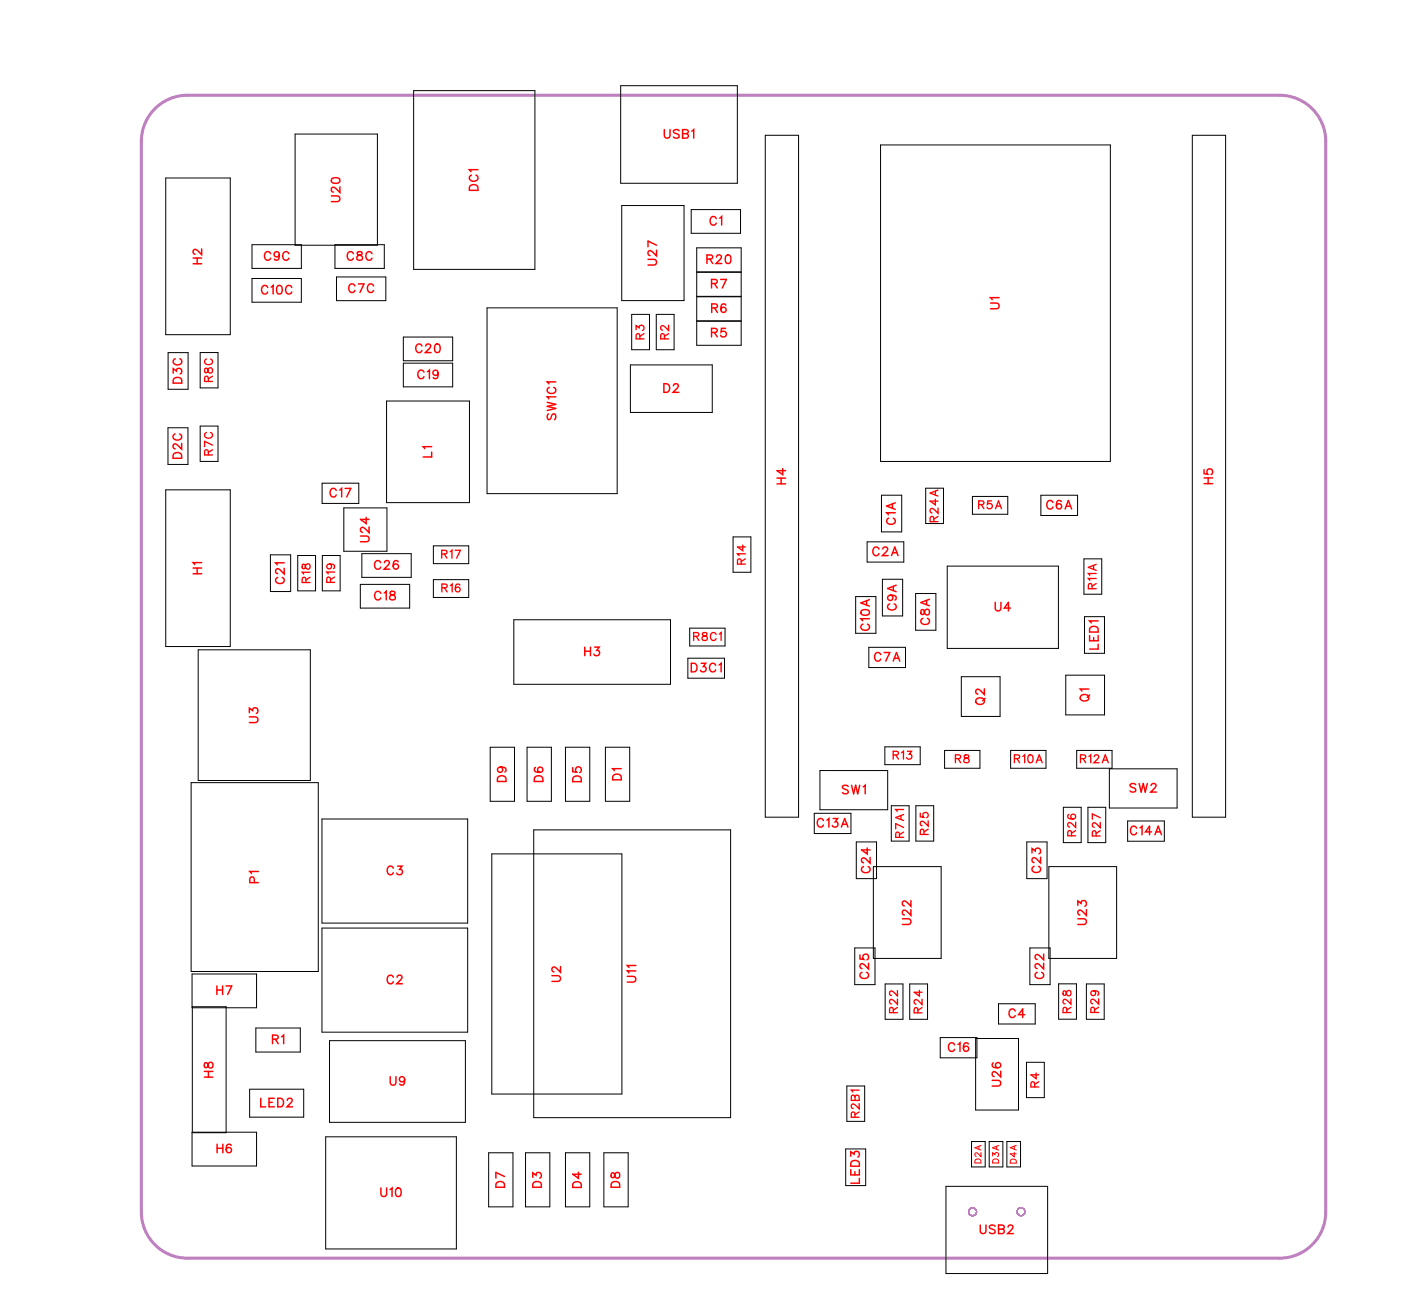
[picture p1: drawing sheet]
<svg xmlns="http://www.w3.org/2000/svg" width="116mm" height="107mm" viewBox="0 0 116 107" stroke-linecap="round" stroke-linejoin="round" font-family="sans-serif">
<defs><g id="words">
<g font-size="1.2" fill="#fff">
<text x="54.9" y="11.7">USB1</text>
<text x="28.4" y="16.7" transform="rotate(-90 28.4 16.7)">U20</text>
<text x="39.8" y="15.8" transform="rotate(-90 39.8 15.8)">DC1</text>
<text x="17" y="21.9" transform="rotate(-90 17 21.9)">H2</text>
<text x="21.8" y="21.8">C9C</text>
<text x="28.6" y="21.8">C8C</text>
<text x="54.6" y="22" transform="rotate(-90 54.6 22)">U27</text>
<text x="58.4" y="22.1">R20</text>
<text x="58.6" y="18.9">C1</text>
<text x="21.6" y="24.6">C10C</text>
<text x="28.8" y="24.5">C7C</text>
<text x="34.3" y="29.4">C20</text>
<text x="58.8" y="28.2">R5</text>
<text x="58.8" y="24.1">R7</text>
<text x="58.8" y="26.1">R6</text>
<text x="82.9" y="25.6" transform="rotate(-90 82.9 25.6)">U1</text>
<text x="15.3" y="31.7" transform="rotate(-90 15.3 31.7)">D3C</text>
<text x="34.5" y="31.6">C19</text>
<text x="46.2" y="34.7" transform="rotate(-90 46.2 34.7)">SW1C1</text>
<text x="54.8" y="32.7">D2</text>
<text x="15.3" y="37.9" transform="rotate(-90 15.3 37.9)">D2C</text>
<text x="27.2" y="41.4">C17</text>
<text x="36" y="37.8" transform="rotate(-90 36 37.8)">L1</text>
<text x="65.2" y="40.1" transform="rotate(-90 65.2 40.1)">H4</text>
<text x="100.6" y="40" transform="rotate(-90 100.6 40)">H5</text>
<text x="17" y="47.5" transform="rotate(-90 17 47.5)">H1</text>
<text x="30.8" y="44.8" transform="rotate(-90 30.8 44.8)">U24</text>
<text x="30.9" y="47.3">C26</text>
<text x="72.1" y="46.2">C2A</text>
<text x="74.3" y="43.4" transform="rotate(-90 74.3 43.4)">C1A</text>
<text x="86.5" y="42.4">C6A</text>
<text x="23.8" y="48.3" transform="rotate(-90 23.8 48.3)">C21</text>
<text x="30.9" y="49.9">C18</text>
<text x="72.2" y="52.2" transform="rotate(-90 72.2 52.2)">C10A</text>
<text x="74.4" y="50.5" transform="rotate(-90 74.4 50.5)">C9A</text>
<text x="77.1" y="51.7" transform="rotate(-90 77.1 51.7)">C8A</text>
<text x="82.2" y="50.8">U4</text>
<text x="91.1" y="53.7" transform="rotate(-90 91.1 53.7)">LED1</text>
<text x="21.6" y="59.8" transform="rotate(-90 21.6 59.8)">U3</text>
<text x="48.3" y="54.5">H3</text>
<text x="57.1" y="55.8">D3C1</text>
<text x="72.2" y="55">C7A</text>
<text x="81.7" y="58.3" transform="rotate(-90 81.7 58.3)">Q2</text>
<text x="90.3" y="58" transform="rotate(-90 90.3 58)">Q1</text>
<text x="42.1" y="64.7" transform="rotate(-90 42.1 64.7)">D9</text>
<text x="45.2" y="64.7" transform="rotate(-90 45.2 64.7)">D6</text>
<text x="48.4" y="64.7" transform="rotate(-90 48.4 64.7)">D5</text>
<text x="51.7" y="64.5" transform="rotate(-90 51.7 64.5)">D1</text>
<text x="69.6" y="65.9">SW1</text>
<text x="93.4" y="65.8">SW2</text>
<text x="67.5" y="68.7">C13A</text>
<text x="93.4" y="69.3">C14A</text>
<text x="21.7" y="73" transform="rotate(-90 21.7 73)">P1</text>
<text x="32" y="72.6">C3</text>
<text x="72.2" y="72.2" transform="rotate(-90 72.2 72.2)">C24</text>
<text x="75.6" y="76.5" transform="rotate(-90 75.6 76.5)">U22</text>
<text x="86.3" y="72.2" transform="rotate(-90 86.3 72.2)">C23</text>
<text x="90.1" y="76.5" transform="rotate(-90 90.1 76.5)">U23</text>
<text x="17.9" y="82.5">H7</text>
<text x="32" y="81.6">C2</text>
<text x="46.6" y="81.2" transform="rotate(-90 46.6 81.2)">U2</text>
<text x="52.9" y="81.2" transform="rotate(-90 52.9 81.2)">U11</text>
<text x="72.1" y="81" transform="rotate(-90 72.1 81)">C25</text>
<text x="86.6" y="81" transform="rotate(-90 86.6 81)">C22</text>
<text x="17.9" y="89.1" transform="rotate(-90 17.9 89.1)">H8</text>
<text x="22.5" y="86.6">R1</text>
<text x="78.4" y="87.2">C16</text>
<text x="83" y="89.8" transform="rotate(-90 83 89.8)">U26</text>
<text x="83.4" y="84.4">C4</text>
<text x="17.9" y="95.6">H6</text>
<text x="21.5" y="91.8">LED2</text>
<text x="32.2" y="90">U9</text>
<text x="31.4" y="99.2">U10</text>
<text x="42" y="98.2" transform="rotate(-90 42 98.2)">D7</text>
<text x="45.1" y="98.2" transform="rotate(-90 45.1 98.2)">D3</text>
<text x="48.4" y="98.2" transform="rotate(-90 48.4 98.2)">D4</text>
<text x="51.5" y="98.2" transform="rotate(-90 51.5 98.2)">D8</text>
<text x="71.3" y="97.9" transform="rotate(-90 71.3 97.9)">LED3</text>
<text x="81" y="102.3">USB2</text>
</g>
<g font-size="1.1" fill="#fff">
<text x="53.5" y="28.1" transform="rotate(-90 53.5 28.1)">R3</text>
<text x="55.5" y="28.1" transform="rotate(-90 55.5 28.1)">R2</text>
<text x="17.8" y="31.6" transform="rotate(-90 17.8 31.6)">R8C</text>
<text x="17.8" y="37.7" transform="rotate(-90 17.8 37.7)">R7C</text>
<text x="36.5" y="46.4">R17</text>
<text x="61.9" y="46.7" transform="rotate(-90 61.9 46.7)">R14</text>
<text x="77.8" y="43.2" transform="rotate(-90 77.8 43.2)">R24A</text>
<text x="80.9" y="42.3">R5A</text>
<text x="25.9" y="48.2" transform="rotate(-90 25.9 48.2)">R18</text>
<text x="27.9" y="48.2" transform="rotate(-90 27.9 48.2)">R19</text>
<text x="36.5" y="49.2">R16</text>
<text x="57.3" y="53.2">R8C1</text>
<text x="90.9" y="48.7" transform="rotate(-90 90.9 48.7)">R11A</text>
<text x="73.8" y="63">R13</text>
<text x="78.9" y="63.3">R8</text>
<text x="83.8" y="63.3">R10A</text>
<text x="89.3" y="63.3">R12A</text>
<text x="75" y="69.3" transform="rotate(-90 75 69.3)">R7A1</text>
<text x="77" y="69" transform="rotate(-90 77 69)">R25</text>
<text x="89.2" y="69.2" transform="rotate(-90 89.2 69.2)">R26</text>
<text x="91.2" y="69.2" transform="rotate(-90 91.2 69.2)">R27</text>
<text x="74.5" y="83.8" transform="rotate(-90 74.5 83.8)">R22</text>
<text x="76.5" y="83.8" transform="rotate(-90 76.5 83.8)">R24</text>
<text x="88.8" y="83.8" transform="rotate(-90 88.8 83.8)">R28</text>
<text x="91.1" y="83.8" transform="rotate(-90 91.1 83.8)">R29</text>
<text x="86.2" y="89.9" transform="rotate(-90 86.2 89.9)">R4</text>
<text x="71.3" y="92.4" transform="rotate(-90 71.3 92.4)">R2B1</text>
</g>
<g font-size=".8" fill="#fff">
<text x="81.3" y="96.2" transform="rotate(-90 81.3 96.2)">D2A</text>
<text x="82.8" y="96.2" transform="rotate(-90 82.8 96.2)">D3A</text>
<text x="84.2" y="96.2" transform="rotate(-90 84.2 96.2)">D4A</text>
</g>
</g></defs>
<g fill="none" stroke="#bf80bf" stroke-width=".08">
<circle cx="80.4" cy="100.2" r=".33"/>
<circle cx="84.4" cy="100.2" r=".32"/>
</g>
<path d="M15.5 7.9h90.3a3.8 3.8 0 0 1 3.8 3.8M15.5 7.9a3.8 3.8 0 0 0-3.8 3.8v88.5a3.8 3.8 0 0 0 3.8 3.8h90.3a3.8 3.8 0 0 0 3.8-3.8v-88.5" fill="none" stroke="#bf80bf" stroke-width=".25"/>
<g fill="none" stroke="#000" stroke-width=".08">
<path d="M13.7 14.7h5.3v13h-5.3zM24.4 11.1h6.8v9.2h-6.8zM34.2 7.5h10v14.8h-10zM51.3 7.1h9.7v8.1h-9.7zM51.4 17h5.2v7.9h-5.2zM57.1 17.3h4.1v2h-4.1zM63.3 11.2h2.7v56.4h-2.7zM72.8 12h19v26.1h-19zM98.6 11.2h2.7v56.4h-2.7zM13.9 35.4h1.6v3h-1.6zM13.9 29.2h1.7v3h-1.7zM16.5 29.1h1.5v3h-1.5z"/>
<path d="M16.5 35.2h1.5v2.9h-1.5zM20.8 20.2h4.1v2h-4.1zM20.8 23h4.1v2h-4.1zM26.6 39.9h3.1v1.7h-3.1zM27.7 20.2h4.1v2h-4.1zM27.8 22.9h4.1v2h-4.1zM32 33.2h6.8v8.4h-6.8zM33.3 27.9h4.1v1.9h-4.1zM33.3 30h4.1v2h-4.1zM40.3 25.5h10.7v15.3h-10.7zM52.1 30.2h6.8v3.9h-6.8zM52.2 26h1.5v2.9h-1.5z"/>
<path d="M54.3 26h1.4v2.9h-1.4zM57.6 20.5h3.7v2h-3.7zM57.6 22.5h3.7v2h-3.7zM57.6 24.5h3.7v2h-3.7zM57.6 26.6h3.7v1.9h-3.7zM13.7 40.5h5.3v12.9h-5.3zM16.4 53.7h9.3v10.8h-9.3zM22.4 45.9h1.6v3h-1.6zM24.6 45.9h1.5v2.9h-1.5zM26.6 45.9h1.5v2.9h-1.5zM28.4 42h3.6v3.6h-3.6zM29.8 48.3h4.1v2h-4.1z"/>
<path d="M29.9 45.8h4.1v1.9h-4.1zM35.8 45.1h3v1.5h-3zM35.8 47.9h3v1.5h-3zM42.5 51.2h12.9v5.4h-12.9zM56.9 54.4h3v1.7h-3zM57 51.9h2.9v1.5h-2.9zM60.6 44.4h1.5v2.9h-1.5zM70.7 49.3h1.7v3.1h-1.7zM71.7 44.8h3v1.7h-3zM71.8 53.5h3.1v1.7h-3.1zM72.9 40.9h1.6v3.1h-1.6zM73 47.9h1.6v3h-1.6z"/>
<path d="M75.7 49.1h1.7v3h-1.7zM76.5 40.4h1.5v2.9h-1.5zM78.3 46.8h9.2v6.8h-9.2zM79.5 55.9h3.2v3.3h-3.2zM80.4 41h2.9v1.5h-2.9zM86.1 40.9h3v1.7h-3zM88.1 55.8h3.2v3.3h-3.2zM89.6 46.2h1.5v2.9h-1.5zM89.7 51h1.6v3h-1.6zM15.8 64.7h10.5v15.6h-10.5zM26.6 67.7h12.1v8.6h-12.1zM26.6 76.7h12.1v8.6h-12.1z"/>
<path d="M40.5 61.8h2v4.4h-2zM40.7 70.6h10.7v19.8h-10.7zM43.6 61.8h2v4.4h-2zM44.1 68.6h16.3v23.8h-16.3zM46.7 61.8h2.1v4.4h-2.1zM50.1 61.8h2v4.4h-2zM67.3 67.2h3.1v1.7h-3.1zM67.8 63.7h5.6v3.2h-5.6zM70.7 78.4h1.6v3h-1.6zM70.8 69.6h1.7v3h-1.7zM72.2 71.6h5.6v7.6h-5.6zM73.2 61.7h2.9v1.5h-2.9z"/>
<path d="M73.7 66.6h1.5v2.9h-1.5zM75.7 66.6h1.5v2.9h-1.5zM78.1 62h2.9v1.5h-2.9zM83.6 62h2.9v1.5h-2.9zM84.9 69.6h1.7v3h-1.7zM85.1 78.4h1.7v3h-1.7zM86.7 71.6h5.6v7.6h-5.6zM87.9 66.7h1.5v3h-1.5zM89 62h2.9v1.5h-2.9zM89.9 66.7h1.5v3h-1.5zM91.7 63.6h5.6v3.2h-5.6zM93.2 67.9h3.1v1.6h-3.1z"/>
<path d="M15.9 80.5h5.3v2.8h-5.3zM15.9 93.6h5.3v2.8h-5.3zM15.9 83.2h2.8v10.4h-2.8zM20.6 90h4.5v2.4h-4.5zM21.2 85h3.6v2h-3.6zM26.9 94h10.8v9.3h-10.8zM27.2 86h11.3v6.8h-11.3zM40.4 95.3h2v4.5h-2zM43.4 95.3h2.1v4.5h-2.1zM46.7 95.3h2.1v4.5h-2.1zM49.9 95.3h2v4.5h-2zM69.9 95h1.7v3h-1.7z"/>
<path d="M70 89.8h1.5v2.9h-1.5zM73.2 81.3h1.5v3h-1.5zM75.2 81.3h1.5v3h-1.5zM77.7 85.8h3.1v1.7h-3.1zM78.2 98.1h8.4v7.2h-8.4zM80.3 94.4h1.2v2.1h-1.2zM80.7 85.9h3.5v5.9h-3.5zM81.8 94.4h1.1v2.1h-1.1zM82.6 83h3v1.7h-3zM83.2 94.4h1.2v2.1h-1.2zM84.9 87.8h1.4v2.9h-1.4zM87.5 81.3h1.5v3h-1.5z"/>
<path d="M89.8 81.3h1.5v3h-1.5z"/>
</g>
<g fill="none" stroke="#f00" stroke-width=".12">
<path d="M27.4 16.2h.5l.2 .2-.1 .2-.6 .1M27.4 14.8l.3-.1a.3 .3 0 0 1 .4 .3 .38 .38 0 0 1-.4 .2 .38 .38 0 0 1-.3-.3zM28.1 15.4v.5l-.3-.3-.3-.1-.1 .1v.1l.2 .2M38.9 15.3h.2h.3l.1 .4h-.7zM39 14.5a.26 .26 0 0 0-.2 .3 .26 .26 0 0 0 .3 .2h.1a.26 .26 0 0 0 .3-.2 .26 .26 0 0 0-.2-.3M39.5 14h-.7l.1 .2M54.9 10.7v.5l.2 .2 .3-.1v-.6M56.1 10.8l-.1-.1-.3 .1v.2l.4 .2v.1l-.1 .1-.3-.1M56.4 11.1h.5v.2l-.2 .1h-.3v-.7l.5 .1v.2l-.2 .1M57.2 10.8l.2-.1v.7M59.2 18.1a.26 .26 0 0 0-.3-.2 .26 .26 0 0 0-.2 .3v.1a.26 .26 0 0 0 .2 .3 .26 .26 0 0 0 .3-.2M59.5 18l.2-.1v.7"/>
<path d="M14.3 30.9v-.4l.3 .2a.24 .24 0 0 1 .4-.2 .24 .24 0 0 1-.1 .4M14.4 37.5l.2-.1 .3 .1 .1 .4h-.7zM14.4 31.3l.2-.1 .3 .1 .1 .4h-.7zM14.5 35.9a.26 .26 0 0 0-.2 .3 .26 .26 0 0 0 .3 .2h.1a.26 .26 0 0 0 .3-.2 .26 .26 0 0 0-.2-.3M14.5 29.7a.26 .26 0 0 0-.2 .3 .26 .26 0 0 0 .3 .2h.2a.26 .26 0 0 0 .2-.2 .26 .26 0 0 0-.1-.3M15 36.7v.4l-.3-.3-.3-.1-.1 .1v.2l.2 .1M16 21.8h.7M16 21.3h.7M16.3 21.3v.5M16.7 20.6v.5l-.4-.4-.2-.1-.1 .1v.2l.1 .1M22.1 23.8a.26 .26 0 0 0-.3-.2 .26 .26 0 0 0-.2 .3v.1a.26 .26 0 0 0 .2 .3 .26 .26 0 0 0 .3-.2M22.4 21a.26 .26 0 0 0-.3-.2 .26 .26 0 0 0-.2 .3v.1a.26 .26 0 0 0 .2 .3 .26 .26 0 0 0 .3-.2"/>
<path d="M22.4 23.7l.2-.1v.7M23 23.6h.1a.37 .37 0 0 1 .2 .4 .37 .37 0 0 1-.2 .3 .45 .45 0 0 1-.1-.7zM23.1 21a.22 .22 0 0 1-.3 .2 .22 .22 0 0 1-.1-.3 .22 .22 0 0 1 .4 0v.1a.34 .34 0 0 1-.3 .5l-.1-.1M23.9 21a.26 .26 0 0 0-.3-.2 .26 .26 0 0 0-.2 .3v.1a.26 .26 0 0 0 .2 .3 .26 .26 0 0 0 .3-.2M24.1 23.8a.26 .26 0 0 0-.3-.2 .26 .26 0 0 0-.2 .3v.1a.26 .26 0 0 0 .2 .3 .26 .26 0 0 0 .3-.2M29.2 21a.26 .26 0 0 0-.3-.2 .26 .26 0 0 0-.2 .3v.1a.26 .26 0 0 0 .2 .3 .26 .26 0 0 0 .3-.2M29.3 23.6a.26 .26 0 0 0-.3-.1 .26 .26 0 0 0-.2 .2v.2a.26 .26 0 0 0 .2 .3 .26 .26 0 0 0 .3-.2M29.6 20.8v.2l.3 .1 .1 .2a.24 .24 0 0 1-.3 .2 .24 .24 0 0 1-.2-.2l.4-.3v-.2zM29.6 23.5h.5l-.3 .7M30.8 21a.26 .26 0 0 0-.3-.2 .26 .26 0 0 0-.2 .3v.1a.26 .26 0 0 0 .2 .3 .26 .26 0 0 0 .3-.2M30.9 23.6a.26 .26 0 0 0-.3-.1 .26 .26 0 0 0-.2 .2v.2a.26 .26 0 0 0 .2 .3 .26 .26 0 0 0 .3-.2M34.9 28.6a.26 .26 0 0 0-.3-.2 .26 .26 0 0 0-.2 .3v.2a.26 .26 0 0 0 .2 .2 .26 .26 0 0 0 .3-.1"/>
<path d="M35.1 30.8a.26 .26 0 0 0-.3-.2 .26 .26 0 0 0-.3 .3v.1a.26 .26 0 0 0 .3 .3 .26 .26 0 0 0 .3-.2M35.2 28.6l.1-.2h.2l.1 .2-.1 .2-.3 .3h.4M35.3 30.7l.2-.1v.7M35.7 36.9h-.7l.1 .2M35.7 37.4v.4h-.7M36 28.5l.1-.1a.37 .37 0 0 1 .3 .4 .37 .37 0 0 1-.3 .3 .45 .45 0 0 1-.1-.6zM36.2 30.8a.22 .22 0 0 1-.3 .2 .22 .22 0 0 1-.1-.3 .22 .22 0 0 1 .4 0v.1a.34 .34 0 0 1-.2 .5l-.2-.1M45.2 33.3l.7 .1-.7 .2 .7 .2-.7 .1M45.3 34.2l-.1 .2 .1 .3 .2-.1 .2-.4h.1l.1 .2-.1 .3M45.4 32a.26 .26 0 0 0-.2 .3 .26 .26 0 0 0 .3 .2h.2a.26 .26 0 0 0 .2-.2 .26 .26 0 0 0-.1-.3M45.9 32.8h-.7l.2 .2M45.9 31.6h-.7l.2 .1"/>
<path d="M53.6 21.4h.5l.2 .2-.1 .3h-.6M54.3 20.7v.5l-.4-.4-.2-.1-.1 .2v.1l.1 .1M54.3 20.3l-.7-.4v.5M54.9 31.7h.2a.38 .38 0 0 1 .3 .4 .38 .38 0 0 1-.3 .3h-.2zM55.7 31.9l.1-.2h.1l.2 .2-.1 .2-.4 .3h.5M58.4 21.4h.5v-.2l-.1-.1h-.4v.7M58.7 21.4l.2 .4M58.8 27.5h.4l.1-.2-.2-.2h-.3v.8M58.8 23.4h.4l.1-.2-.2-.1h-.3v.7M58.8 25.5l.4-.1 .1-.1-.2-.2h-.3v.7M59.1 27.5l.2 .4M59.1 23.4l.2 .4"/>
<path d="M59.1 25.5l.2 .3M59.2 21.2l.2-.1h.1l.1 .1-.1 .2-.3 .4h.5M59.6 23.1h.5l-.4 .7M60 27.1h-.4v.4a.25 .25 0 0 1 .4-.1 .25 .25 0 0 1-.1 .4 .25 .25 0 0 1-.3-.1M60 25.2a.35 .35 0 0 0-.5 .2 .35 .35 0 0 0 .3 .4 .22 .22 0 0 0 .2-.2 .22 .22 0 0 0-.2-.2 .22 .22 0 0 0-.2 .2M60.1 21.1h.1a.37 .37 0 0 1 .2 .3 .37 .37 0 0 1-.2 .4 .45 .45 0 0 1-.1-.7zM64.2 39.5h.7M64.6 39.5v.5M64.7 38.7v.5l-.5-.3h.7M81.9 25.1h.5l.2 .2-.1 .2h-.6M82.6 24.6h-.7l.1 .2M99.5 38.8v.4h.4a.25 .25 0 0 1-.1-.4 .25 .25 0 0 1 .4 .1 .25 .25 0 0 1-.1 .3"/>
<path d="M99.5 40h.8M99.5 39.5h.8M99.9 39.5v.5M16 47.4h.7M16 47h.7M16.3 47v.4M16.7 46.5h-.7l.1 .2M20.6 59.3h.5l.2 .2-.1 .2h-.6M20.6 58.9v-.4l.3 .2a.24 .24 0 0 1 .4-.1 .24 .24 0 0 1-.1 .4M23 47.7a.26 .26 0 0 0-.2 .3 .26 .26 0 0 0 .3 .2h.1a.26 .26 0 0 0 .3-.2 .26 .26 0 0 0-.2-.3M23.5 47v.5l-.3-.4-.3-.1-.1 .1v.2l.2 .1M23.5 46.5h-.7l.1 .2"/>
<path d="M27.8 40.5a.26 .26 0 0 0-.3-.1 .26 .26 0 0 0-.2 .2v.2a.26 .26 0 0 0 .2 .3 .26 .26 0 0 0 .3-.2M28.1 40.5l.1-.1v.7M28.5 40.4h.5l-.3 .7M29.8 44.3h.5l.2 .2-.1 .3h-.6M30.3 42.8v.5l-.5-.4h.7M30.5 43.6v.4l-.3-.3-.3-.1-.1 .1v.2l.2 .1M31.5 46.5a.26 .26 0 0 0-.3-.2 .26 .26 0 0 0-.2 .3v.2a.26 .26 0 0 0 .2 .3 .26 .26 0 0 0 .3-.2M31.5 49.1a.26 .26 0 0 0-.3-.2 .26 .26 0 0 0-.2 .3v.1a.26 .26 0 0 0 .2 .3 .26 .26 0 0 0 .3-.2M31.8 49l.1-.1v.7M31.8 46.5l.1-.2h.2l.1 .2-.1 .2-.3 .4h.4M32.3 48.9v.2l.3 .1 .1 .2a.24 .24 0 0 1-.3 .2 .24 .24 0 0 1-.2-.2l.5-.3-.1-.2zM32.9 46.4a.35 .35 0 0 0-.4 .2 .35 .35 0 0 0 .2 .5 .22 .22 0 0 0 .2-.2 .22 .22 0 0 0-.2-.3 .22 .22 0 0 0-.2 .2"/>
<path d="M48.3 53.5v.7M48.3 53.8h.5M48.8 53.5v.7M49.2 53.5h.3l-.2 .3a.24 .24 0 0 1 .2 .4 .24 .24 0 0 1-.4-.1M57.2 54.8h.2a.38 .38 0 0 1 .2 .4 .38 .38 0 0 1-.2 .3h-.2zM58 54.8h.3l-.2 .3a.24 .24 0 0 1 .2 .4 .24 .24 0 0 1-.4-.1M59.2 55a.26 .26 0 0 0-.3-.2 .26 .26 0 0 0-.2 .3v.2a.26 .26 0 0 0 .2 .2 .26 .26 0 0 0 .3-.1M59.4 55l.2-.2v.7M64.2 40h.7M71.2 50.5l.3-.1a.3 .3 0 0 1 .4 .3 .38 .38 0 0 1-.4 .2 .38 .38 0 0 1-.3-.3zM71.3 51.6a.26 .26 0 0 0-.1 .3 .26 .26 0 0 0 .2 .2h.2a.26 .26 0 0 0 .3-.2 .26 .26 0 0 0-.2-.3M71.6 49.7v.3"/>
<path d="M71.9 51.1h-.7l.1 .2M71.9 49.6l-.7 .2 .7 .3M72.7 45.4a.26 .26 0 0 0-.3-.2 .26 .26 0 0 0-.2 .3v.2a.26 .26 0 0 0 .2 .2 .26 .26 0 0 0 .3-.1M72.8 54.1a.26 .26 0 0 0-.3-.2 .26 .26 0 0 0-.2 .3v.2a.26 .26 0 0 0 .2 .3 .26 .26 0 0 0 .3-.2M73 45.4l.1-.2h.2l.1 .2-.1 .2-.3 .3h.4M73.1 53.9h.5l-.4 .8M73.5 42.8a.26 .26 0 0 0-.2 .3 .26 .26 0 0 0 .3 .2h.1a.26 .26 0 0 0 .3-.2 .26 .26 0 0 0-.2-.3M73.6 49.9a.26 .26 0 0 0-.2 .3 .26 .26 0 0 0 .3 .2h.1a.26 .26 0 0 0 .3-.2 .26 .26 0 0 0-.2-.3M73.6 49.2a.22 .22 0 0 1 .2 .3 .22 .22 0 0 1-.3 .1 .22 .22 0 0 1 0-.4h.1a.34 .34 0 0 1 .5 .3l-.1 .1M73.7 45.9l.3-.7 .2 .7M73.8 41.7v.3M73.8 45.7h.3"/>
<path d="M73.8 54.7l.3-.8 .3 .8M73.9 48.5v.3M73.9 54.4h.4M74 42.4h-.7l.1 .2M74 41.6l-.7 .2 .7 .3M74.1 48.4l-.7 .3 .7 .2M76.2 50.4v.4h.1l.3-.4a.24 .24 0 0 1 .3 .2 .24 .24 0 0 1-.3 .2l-.1-.1-.1-.3zM76.3 51.1a.26 .26 0 0 0-.2 .3 .26 .26 0 0 0 .3 .2h.2a.26 .26 0 0 0 .2-.2 .26 .26 0 0 0-.1-.3M76.6 49.6v.4M76.8 49.5l-.7 .3 .7 .3M80.8 57.8a.35 .35 0 0 1 .4-.1 .35 .35 0 0 1 .1 .4 .33 .33 0 0 1-.4 .1 .33 .33 0 0 1-.1-.4zM81.4 56.9v.5l-.4-.3-.2-.1-.1 .1v.1l.1 .2"/>
<path d="M81.5 57.7l-.3 .2M82.3 49.8v.5l.2 .2 .2-.1 .1-.6M83.5 50.3h-.5l.4-.5v.7M87.1 41.5a.26 .26 0 0 0-.3-.1 .26 .26 0 0 0-.3 .2v.2a.26 .26 0 0 0 .3 .3 .26 .26 0 0 0 .3-.2M87.7 41.5v-.1a.35 .35 0 0 0-.4 .3 .35 .35 0 0 0 .2 .4 .22 .22 0 0 0 .3-.2 .22 .22 0 0 0-.2-.3 .22 .22 0 0 0-.3 .2M88.1 42.1l.2-.7 .3 .7M88.2 41.8h.3M89.4 57.5a.35 .35 0 0 1 .4-.1 .35 .35 0 0 1 .2 .4 .33 .33 0 0 1-.5 .1 .33 .33 0 0 1-.1-.4zM90 57h-.7l.1 .1M90.1 52.5v.5h.7v-.5M90.1 57.4l-.2 .3M90.1 51.9a.39 .39 0 0 1 .7 .1v.3h-.7z"/>
<path d="M90.4 52.7v.3M90.8 51.3h-.7l.1 .2M90.8 53.3v.4h-.7M21 73v-.4l-.3-.1v.5h.7M21.4 72h-.7l.1 .2M32.5 71.8a.26 .26 0 0 0-.3-.2 .26 .26 0 0 0-.2 .3v.1a.26 .26 0 0 0 .2 .3 .26 .26 0 0 0 .3-.2M32.9 71.6h.3l-.2 .3a.24 .24 0 0 1 .2 .4 .24 .24 0 0 1-.4-.1M41.2 64.2l.2-.1 .3 .1 .1 .4h-.7zM41.4 63.4a.22 .22 0 0 1 .2 .3 .22 .22 0 0 1-.4 .1 .22 .22 0 0 1 0-.4h.2a.34 .34 0 0 1 .4 .3l-.1 .1M44.3 64.2l.1-.1 .4 .1 .1 .4h-.7zM44.3 63.4l-.1 .1a.35 .35 0 0 0 .3 .4 .35 .35 0 0 0 .4-.3 .22 .22 0 0 0-.2-.2 .22 .22 0 0 0-.3 .2 .22 .22 0 0 0 .2 .3M46.3 79.9v.5l-.3-.4-.2-.1-.2 .2v.1l.2 .1"/>
<path d="M47.3 63.5v.3h.4a.25 .25 0 0 1-.1-.3 .25 .25 0 0 1 .4 0 .25 .25 0 0 1-.1 .4M47.5 64.2l.1-.1 .4 .1 .1 .4h-.8zM50.8 64.1l.1-.1 .4 .1 .1 .4h-.7zM51.4 63.5h-.7l.1 .2M52.6 79.8h-.7l.1 .2M68.1 67.8a.26 .26 0 0 0-.3-.1 .26 .26 0 0 0-.2 .2v.2a.26 .26 0 0 0 .2 .3 .26 .26 0 0 0 .3-.2M68.4 67.8l.1-.1v.7M68.9 67.7h.3l-.2 .2a.24 .24 0 0 1 .2 .4 .24 .24 0 0 1-.4-.1M69.6 68.4l.2-.7 .3 .7M69.7 68.1h.3M70.1 65l-.1-.1-.4 .1 .1 .2 .4 .2v.1l-.1 .1-.4-.1M70.4 64.9l.2 .7 .1-.7 .2 .7 .2-.7"/>
<path d="M71.1 78.9v.4h.3a.25 .25 0 0 1 0-.4 .25 .25 0 0 1 .4 .1 .25 .25 0 0 1-.1 .3M71.4 65.1l.1-.2v.7M71.4 71.6a.26 .26 0 0 0-.2 .3 .26 .26 0 0 0 .3 .2h.2a.26 .26 0 0 0 .2-.2 .26 .26 0 0 0-.1-.3M71.7 70.1v.5l-.5-.3h.7M71.8 79.6v.5l-.3-.3-.3-.1-.1 .1v.1l.2 .2M71.9 70.9v.5l-.3-.4-.2-.1-.2 .2v.1l.2 .1M74.6 76h.5l.2 .2-.1 .2h-.6M75.3 75.2v.5l-.3-.4-.3-.1-.1 .2v.1l.2 .1M75.3 74.4v.5l-.3-.3-.3-.1-.1 .1v.2l.2 .1M85.3 70.5v-.4l.3 .2a.24 .24 0 0 1 .4-.1 .24 .24 0 0 1-.1 .4M85.5 71.6a.26 .26 0 0 0-.2 .3 .26 .26 0 0 0 .3 .2h.2a.26 .26 0 0 0 .2-.2 .26 .26 0 0 0-.1-.3M86 70.9v.4l-.3-.3-.2-.1-.2 .1v.2l.2 .1"/>
<path d="M86.3 79.6v.5l-.4-.3-.2-.1-.1 .1v.1l.1 .2M86.3 78.9v.4l-.4-.3-.2-.1-.1 .1v.2l.1 .1M89.1 76h.5l.2 .2-.1 .2h-.6M89.1 74.9v-.4l.3 .2a.24 .24 0 0 1 .4-.2 .24 .24 0 0 1-.1 .4M89.8 75.2v.5l-.3-.4-.3-.1-.1 .2v.1l.2 .1M93.9 64.9l-.2-.1-.3 .1 .1 .1 .4 .2v.2l-.2 .1-.3-.1M94 68.5a.26 .26 0 0 0-.3-.2 .26 .26 0 0 0-.2 .3v.1a.26 .26 0 0 0 .2 .3 .26 .26 0 0 0 .3-.2M94.2 64.8l.1 .7 .2-.7 .2 .7 .2-.7M94.2 68.4l.2-.1v.7M95.2 64.9l.1-.1h.1l.2 .1-.1 .2-.4 .4h.5M95.2 68.8h-.5l.3-.5v.7M95.5 69l.3-.7 .2 .7"/>
<path d="M95.6 68.8h.3M16.9 89h.7M16.9 88.6h.7M16.9 87.9v.3l.2 .1 .3-.5a.24 .24 0 0 1 .2 .3 .24 .24 0 0 1-.2 .2l-.2-.1-.1-.3zM17.2 88.6v.4M17.9 81.5v.7M17.9 81.8h.5M17.9 94.6v.7M17.9 94.9h.5M18.4 81.5v.7M18.4 94.6v.7M18.7 81.5h.5l-.4 .7"/>
<path d="M19.1 94.7v-.1a.35 .35 0 0 0-.4 .3 .35 .35 0 0 0 .2 .4 .22 .22 0 0 0 .2-.2 .22 .22 0 0 0-.2-.2 .22 .22 0 0 0-.2 .2M21.6 90.8v.7h.4M22.2 91.1h.3M22.5 85.9h.4l.1-.2-.2-.1h-.3v.7M22.7 90.8h-.5v.7h.5M22.8 85.9l.2 .4M23 90.8h.2a.38 .38 0 0 1 .2 .3 .38 .38 0 0 1-.2 .4h-.2zM23.3 85.7l.2-.1v.7M23.8 91l.1-.2h.1l.2 .1-.1 .3-.4 .3h.5M31.5 98.2v.5l.2 .2 .2-.1 .1-.6M32.2 98.3l.2-.1v.7M32.3 89v.5l.2 .2 .2-.1v-.6"/>
<path d="M32.5 80.8a.26 .26 0 0 0-.3-.2 .26 .26 0 0 0-.2 .3v.2a.26 .26 0 0 0 .2 .2 .26 .26 0 0 0 .3-.1M32.8 98.2h.1a.37 .37 0 0 1 .3 .4 .37 .37 0 0 1-.3 .3 .45 .45 0 0 1-.1-.7zM32.8 80.8l.2-.2h.1l.1 .2-.1 .2-.3 .3h.5M33.5 89.2a.22 .22 0 0 1-.3 .2 .22 .22 0 0 1-.1-.3 .22 .22 0 0 1 .3 0l.1 .1a.34 .34 0 0 1-.3 .5l-.1-.1M41.1 97.7h.2h.3l.1 .4h-.7zM41.7 97.3l-.7-.4v.5M44 97.3v-.3l.3 .2a.24 .24 0 0 1 .4-.2 .24 .24 0 0 1-.1 .4M44.1 97.7h.2h.4l.1 .4h-.8zM45.6 80.7h.5l.2 .2-.1 .2h-.6M47.5 97.8l.1-.1 .4 .1 .1 .4h-.8zM47.8 96.9v.5l-.5-.3h.8M50.6 97v.3l.1 .1 .3-.5a.24 .24 0 0 1 .2 .3 .24 .24 0 0 1-.2 .2l-.1-.1-.1-.3z"/>
<path d="M50.6 97.7h.2h.3l.1 .4h-.7zM51.9 80.7h.5l.2 .2-.1 .3h-.6M52.6 80.3h-.7l.1 .1M70.3 95.6v-.4l.3 .2a.24 .24 0 0 1 .4-.2 .25 .25 0 0 1-.1 .5M70.3 96.7v.4h.7v-.4M70.4 96.1a.39 .39 0 0 1 .6 .1v.2h-.7zM70.7 96.9v.2M71 97.4v.4h-.7M71.3 80.4a.26 .26 0 0 0-.2 .3 .26 .26 0 0 0 .3 .2h.1a.26 .26 0 0 0 .3-.2 .26 .26 0 0 0-.2-.3M78.9 86.4a.26 .26 0 0 0-.3-.2 .26 .26 0 0 0-.2 .3v.1a.26 .26 0 0 0 .2 .3 .26 .26 0 0 0 .3-.1M79.2 86.3l.2-.1v.7M80.1 86.3l-.1-.1a.35 .35 0 0 0-.4 .3 .35 .35 0 0 0 .3 .4 .22 .22 0 0 0 .2-.2 .22 .22 0 0 0-.2-.2 .22 .22 0 0 0-.3 .2"/>
<path d="M82 89.3h.5l.2 .2-.1 .3h-.6M82.1 87.9a.35 .35 0 0 0 .2 .4 .35 .35 0 0 0 .4-.2 .22 .22 0 0 0-.2-.3 .22 .22 0 0 0-.2 .2 .22 .22 0 0 0 .2 .3M82.7 88.6v.4l-.3-.3-.2-.1-.2 .1v.2l.2 .1M83.9 83.6a.26 .26 0 0 0-.3-.2 .26 .26 0 0 0-.2 .3v.2a.26 .26 0 0 0 .2 .2 .26 .26 0 0 0 .3-.1M84.7 83.9h-.5l.3-.5v.7M85.7 80.4a.26 .26 0 0 0-.1 .3 .26 .26 0 0 0 .2 .2h.2a.26 .26 0 0 0 .3-.2 .26 .26 0 0 0-.2-.3M81 101.3v.5l.2 .2 .3-.1v-.6M82.3 101.4l-.2-.1-.3 .1 .1 .1 .4 .3v.1l-.2 .1-.3-.1M82.6 101.6l.4 .1v.1l-.1 .2h-.3v-.7h.4v.2l-.1 .1M83.3 101.4l.2-.1h.1l.1 .1-.1 .2-.3 .4h.5"/>
</g>
<g fill="none" stroke="#f00" stroke-width=".11">
<path d="M16.9 30.5v.3h.2l.2-.4a.22 .22 0 0 1 .3 .2 .22 .22 0 0 1-.3 .2l-.2-.3zM17.1 35.8a.24 .24 0 0 0-.2 .2 .24 .24 0 0 0 .3 .2h.1a.24 .24 0 0 0 .3-.2 .24 .24 0 0 0-.2-.2M17.1 29.7a.24 .24 0 0 0-.2 .3 .24 .24 0 0 0 .3 .1h.1a.24 .24 0 0 0 .3-.1 .24 .24 0 0 0-.2-.3M17.2 37.6v-.4h-.2l-.1 .4h.7M17.2 31.5v-.3l-.2-.1-.1 .4h.7M17.6 37.2l-.4 .2M17.6 36.8l-.7-.3v.4M17.6 31.1l-.4 .2M52.6 27.3v-.4l.2 .2a.22 .22 0 0 1 .4-.2 .22 .22 0 0 1-.1 .4M52.9 28v-.4h-.2l-.1 .4h.6M53.2 27.6l-.3 .2M54.9 28v-.4h-.2l-.1 .4h.7"/>
<path d="M55.3 26.9v.4l-.6-.4-.1 .3 .2 .1M55.3 27.6l-.4 .2M25 46.7v.3h.1l.3-.4a.22 .22 0 0 1 .2 .2 .22 .22 0 0 1-.2 .3l-.1-.1-.1-.3zM25.3 48.2v-.4h-.3v.4h.6M25.6 47.3h-.6l.1 .2M25.6 47.7l-.3 .2M27.2 46.6a.2 .2 0 0 1 .2 .3 .2 .2 0 0 1-.3 .1 .2 .2 0 0 1 0-.3l.1-.1a.31 .31 0 0 1 .5 .3l-.1 .1M27.3 48.1v-.3l-.2-.1-.1 .4h.7M27.7 47.3h-.7l.1 .1M27.7 47.7l-.4 .2M36.5 45.8h.4v-.2l-.4-.1v.6M36.5 48.6h.4v-.3h-.4v.6"/>
<path d="M36.7 45.8l.3 .3M36.8 48.6l.2 .3M37.2 45.6l.2-.1v.6M37.2 48.4l.2-.1v.6M37.6 45.5h.5l-.3 .6M38 48.4v-.1a.32 .32 0 0 0-.4 .2 .32 .32 0 0 0 .2 .4 .2 .2 0 0 0 .2-.2 .2 .2 0 0 0-.1-.2 .2 .2 0 0 0-.3 .2M57.3 52.6h.4l.1-.2-.5-.1v.6M57.6 52.6l.2 .3M58.1 52.3v.2l.3 .1 .1 .1a.22 .22 0 0 1-.2 .3 .22 .22 0 0 1-.3-.3l.4-.3v-.1zM59.2 52.4a.24 .24 0 0 0-.3-.1 .24 .24 0 0 0-.2 .2v.2a.24 .24 0 0 0 .2 .2 .24 .24 0 0 0 .3-.1M59.5 52.4l.1-.1v.6M61.3 46.6v-.3l-.3-.1v.4h.6"/>
<path d="M61.4 45.1v.4l-.4-.3h.6M61.6 45.8h-.6l.1 .1M61.6 46.2l-.3 .2M77.2 43.1v-.3l-.2-.1-.1 .4h.6M77.3 41.3v.4l-.4-.3h.6M77.3 40.6v.3M77.5 42v.4l-.5-.4-.1 .3 .2 .1M77.5 42.7l-.3 .2M77.5 40.5l-.6 .3 .6 .2M80.9 41.7h.4v-.2l-.4-.1v.7M81.1 41.7l.2 .4M82 41.4h-.3l-.1 .3a.23 .23 0 0 1 .4 0 .23 .23 0 0 1-.1 .3 .23 .23 0 0 1-.3-.1"/>
<path d="M82.3 42.1l.3-.7 .2 .7M82.4 41.8h.3M90.3 48.7v-.4h-.3v.4h.6M90.4 46.7v.4M90.6 47.8h-.6l.1 .2M90.6 47.4h-.6l.1 .2M90.6 48.2l-.3 .3M90.6 46.7l-.6 .2 .6 .3M73.8 62.4h.4v-.2l-.4-.1v.7M74.1 62.4l.2 .4M74.4 69.2l-.1-.4h-.2v.4h.6M74.5 67.4v.3"/>
<path d="M74.5 62.2l.2-.1v.7M74.7 66.9h-.6l.1 .2M74.7 68.8l-.3 .2M74.7 68.4l-.6-.3v.4M74.7 67.3l-.6 .3 .6 .2M75 62.1h.4l-.2 .3a.22 .22 0 0 1 .1 .3 .22 .22 0 0 1-.3-.1M76.1 67.2v.3l.3 .1a.23 .23 0 0 1 0-.4 .23 .23 0 0 1 .3 .1 .23 .23 0 0 1-.1 .3M76.4 69v-.4h-.3v.4h.6M76.7 67.9v.4l-.5-.4-.1 .2 .1 .2M76.7 68.6l-.3 .2M79 62.7h.4v-.2l-.4-.1v.7M79.2 62.7l.2 .4"/>
<path d="M79.7 62.4v.2l.4 .2a.22 .22 0 0 1-.2 .3 .22 .22 0 0 1-.2-.3l.4-.2v-.2zM83.9 62.7h.3l.1-.2-.4-.1v.7M84.1 62.7l.2 .4M84.6 62.5l.1-.1v.7M85.1 62.4a.32 .32 0 0 1 .4 .3 .32 .32 0 0 1-.3 .4l-.2-.2v-.2zM85.7 63.1l.2-.7 .3 .7M85.8 62.8h.3M88.4 67.3l-.1 .1a.32 .32 0 0 0 .2 .4 .32 .32 0 0 0 .4-.3 .2 .2 0 0 0-.2-.2 .2 .2 0 0 0-.2 .2 .2 .2 0 0 0 .2 .2M88.6 69.1v-.4h-.3v.4h.6M88.9 68v.4l-.5-.4-.1 .2 .1 .2M88.9 68.7l-.3 .2M89.3 62.7h.4v-.2l-.4-.1v.7"/>
<path d="M89.5 62.7l.3 .4M90 62.5l.2-.1v.7M90.5 62.6l.1-.2 .2 .1-.4 .6h.5M90.6 69.1v-.4h-.2l-.1 .4h.7M91 68v.4l-.6-.4-.1 .3 .2 .1M91 68.7l-.4 .2M91 67.6l-.7-.3v.4M91.1 63.1l.3-.7 .2 .7M91.2 62.8h.3M70.7 92.4v-.4h-.3v.4h.6M70.7 90.7l-.1-.2-.2 .1v.4h.6v-.3l-.1-.2-.2 .1v.4M71 91.2v.5l-.5-.4-.1 .2 .1 .1"/>
<path d="M71 90.1h-.6l.1 .2M71 91.9l-.3 .2M73.9 83.7l-.1-.4h-.2l-.1 .4h.7M74.2 82.6v.4l-.5-.4-.2 .3 .2 .1M74.2 81.9v.4l-.5-.4-.2 .3 .2 .1M74.2 83.3l-.3 .2M75.9 83.7v-.3l-.3-.1v.4h.6M76 81.9v.4l-.4-.3h.6M76.2 82.6v.4l-.5-.4-.1 .3 .1 .1M76.2 83.3l-.3 .2M85.5 89.9v-.4h-.2l-.1 .4h.7M85.7 88.7v.5l-.5-.3h.7"/>
<path d="M85.9 89.4l-.4 .2M87.9 81.9v.4h.1l.3-.4a.22 .22 0 0 1 .2 .2 .22 .22 0 0 1-.2 .2l-.2-.4zM88.2 83.7v-.4h-.3v.4h.6M88.5 82.6v.4l-.5-.4-.1 .3 .1 .1M88.5 83.3l-.3 .2M90.4 81.9a.2 .2 0 0 1 .2 .3 .2 .2 0 0 1-.3 .1 .2 .2 0 0 1 0-.4h.1a.31 .31 0 0 1 .4 .3l-.1 .1M90.5 83.7v-.4h-.3v.4h.6M90.8 82.6v.4l-.5-.4-.1 .3 .1 .1M90.8 83.3l-.3 .2"/>
</g>
<path d="M80.6 95.9a.28 .28 0 0 1 .5 .1v.1h-.5zM80.9 94.8v.2M81.1 95.3v.3l-.4-.3-.1 .1 .1 .2M81.1 94.7l-.5 .2 .5 .2M82.1 95.6v-.3l.2 .1a.17 .17 0 0 1 .2-.1 .17 .17 0 0 1 0 .3M82.1 95.9a.28 .28 0 0 1 .5 .1v.1h-.5zM82.4 94.8v.2M82.6 94.7l-.5 .2 .5 .2M83.5 95.9a.28 .28 0 0 1 .5 .1v.2h-.5zM83.9 95.3v.3l-.4-.2h.5M83.9 94.8v.2M84 94.7l-.5 .2 .5 .2" fill="none" stroke="#f00" stroke-width=".08"/>
<use href="#words"/>
</svg>
